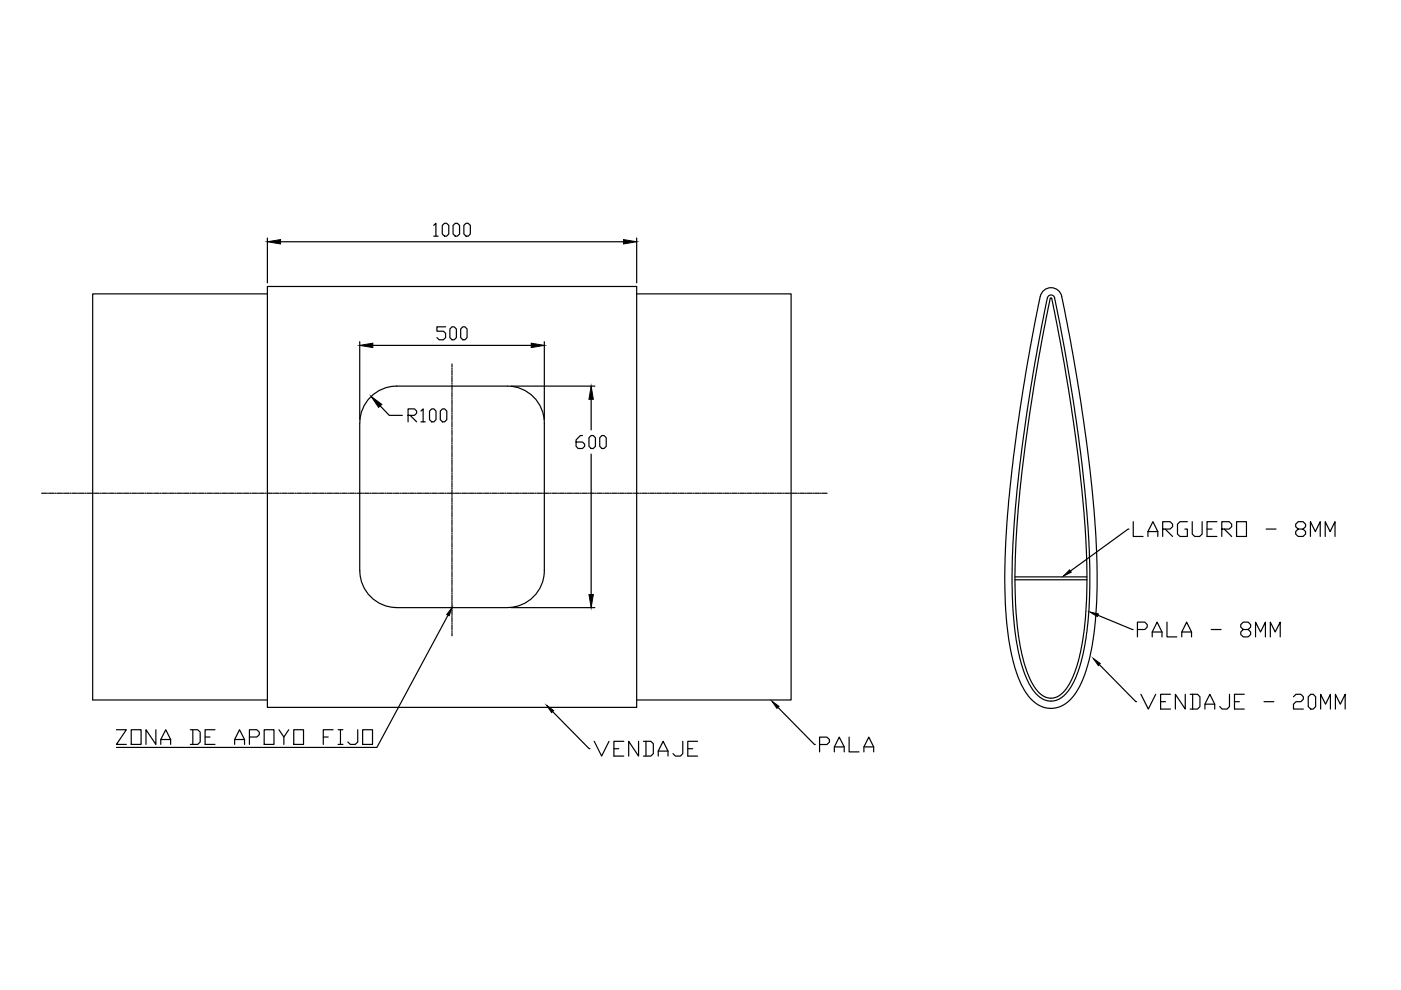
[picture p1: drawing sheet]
<svg xmlns="http://www.w3.org/2000/svg" width="297mm" height="210mm" viewBox="0 0 297 210" stroke-linecap="round" stroke-linejoin="round" font-family="sans-serif">
<defs><g id="words">
<text font-size="15.9" x="162.3" y="160.5">PALA</text>
<text font-size="9.3" x="230" y="136.2">PALA - 8MM</text>
<g font-size="6.2">
<text x="91.4" y="73.4">500</text>
<text x="121" y="96.3">600</text>
</g>
<text font-size="5.7" x="90.7" y="51.2">1000</text>
</g></defs>
<!-- layer: 0 -->
<g fill="none" stroke="#000" stroke-width=".25">
<path d="M56.7 50.5v9.5M59.5 51.3h72.7M135 50.5v9.5M56.7 62.3h-37.1v86.1h37.1M56.7 60.7h78.3v89.3h-78.3zM76.3 72.4v16.5M79 73.2h33.6M95.8 77.2v.6M95.8 78.1v.1M95.8 78.4v1M95.8 79.6v.2M115.4 72.4v16.5"/>
<path d="M135 62.3h32.7v86.1h-32.7M221.4 61.5a2.47 2.47 0 0 1 2.6-.1 2.47 2.47 0 0 1 1.3 2.3l1.7 8.6 1.6 9.6a251.7 251.7 0 0 1 4 41.3l-.4 8.4-.6 5-.7 3.5-.9 2.8-1.4 3.2-1.7 2.3-1.4 1.1-1.9 .6h-2l-1.8-.9-1.7-1.5-1.4-2.3-1.4-3.5-1-3.9-.6-3.9a143 143 0 0 1 .6-31.7 366.4 366.4 0 0 1 6.4-40.1zM222.4 62.7a.9 .9 0 0 1 .9 .1 .9 .9 0 0 1 .4 .9l2.7 14.3a270.3 270.3 0 0 1 4.7 44.5l-.1 4.9-.4 4.8-.5 4.1-.9 4.1-1.1 3.3-.9 1.8-1.2 1.6-1.4 1.1-1.5 .4-1.7-.2-.9-.5-.8-.8-1.1-1.5-1.3-2.5-1-3.4-.9-4.1-.4-3.4a165 165 0 0 1 1.4-35.1l1.3-9.5 1.8-10.9 2.3-12.2 .2-1.3zM222.7 63.2l.3 .1 .5 2.7 2.5 13.5a266.7 266.7 0 0 1 4.4 43v4.8l-.5 5.9-.8 5-1 3.7-1.2 2.8-1.5 2.1-.8 .7-.8 .4-.7 .1-1.3-.1-1.3-.8-1.3-1.6-1.3-2.7-.8-2.2-.9-4-.5-3.8-.4-4.8-.1-6.2 .2-6.8 .5-6.9 1.5-13.7 2.9-19zM80.6 86.1l1.9 2h2.8M86.5 88.1h1.4l.4-.5v-.4l-.4-.5h-1.4v2.7M87 88.1l1.3 1.3M89.2 87.2l.5-.5v2.7M89.2 89.4h1M91.1 87.2l.4-.5h.5l.4 .5v1.8l-.4 .4h-.5l-.4-.4zM93.8 86.7h.5l.4 .5v1.8l-.4 .4h-.5l-.4-.4v-1.8zM95.8 80v1"/>
<path d="M95.8 81.2v.2M95.8 81.6v1M95.8 82.8v.2M95.8 83.2v1M95.8 84.4v.2M95.8 84.8v1M95.8 86v.2M95.8 86.4v1M95.8 87.6v.2M95.8 88v1M95.8 89.2v.2M95.8 89.6v1"/>
<path d="M95.8 90.8v.2M95.8 91.2v1M95.8 92.4v.2M95.8 92.8v1M95.8 94v.1M95.8 94.4v.9M95.8 95.5v.3M95.8 95.9v1M95.8 97.1v.2M95.8 97.5v1M95.8 98.7v.2M95.8 99.1v1"/>
<path d="M108.4 81.9h17.7M125.3 84.7v6.5M125.3 96.3v29.8M8.8 104.6h1.1M10.1 104.6h.2M10.5 104.6h1M11.7 104.6h.2M12.1 104.6h1M13.3 104.6h.1M13.7 104.6h1M14.8 104.6h.2M15.2 104.6h1"/>
<path d="M16.4 104.6h.2M16.8 104.6h1M18 104.6h.2M18.4 104.6h1M19.6 104.6h.2M20 104.6h1M21.2 104.6h.2M21.6 104.6h1M22.8 104.6h.2M23.2 104.6h1M24.4 104.6h.2M24.8 104.6h1"/>
<path d="M26 104.6h.2M26.4 104.6h1M27.6 104.6h.2M28 104.6h1M29.2 104.6h.2M29.6 104.6h1M30.8 104.6h.2M31.1 104.6h1M32.3 104.6h.2M32.8 104.6h.9M33.9 104.6h.2M34.3 104.6h1"/>
<path d="M35.5 104.6h.2M35.9 104.6h1M37.1 104.6h.2M37.5 104.6h1M38.7 104.6h.2M39.1 104.6h1M40.3 104.6h.2M40.7 104.6h1M41.9 104.6h.2M42.3 104.6h1M43.5 104.6h.2M43.9 104.6h1"/>
<path d="M45.1 104.6h.2M45.5 104.6h1M46.7 104.6h.2M47.1 104.6h1M48.2 104.6h.3M48.6 104.6h1M49.8 104.6h.2M50.2 104.6h1M51.4 104.6h.2M51.8 104.6h1M53 104.6h.2M53.4 104.6h1"/>
<path d="M54.6 104.6h.2M55 104.6h1M56.2 104.6h.2M56.6 104.6h1M57.8 104.6h.2M58.2 104.6h1M59.4 104.6h.2M59.8 104.6h1M61 104.6h.2M61.4 104.6h1M62.6 104.6h.2M63 104.6h1"/>
<path d="M64.2 104.6h.2M64.6 104.6h1M65.8 104.6h.1M66.2 104.6h.9M67.3 104.6h.2M67.7 104.6h1M68.9 104.6h.2M69.3 104.6h1M70.5 104.6h.2M70.9 104.6h1M72.1 104.6h.2M72.5 104.6h1"/>
<path d="M73.7 104.6h.2M74.1 104.6h1M75.3 104.6h.2M75.7 104.6h1M76.9 104.6h.2M77.3 104.6h1M78.5 104.6h.2M78.9 104.6h1M80.1 104.6h.2M80.5 104.6h1M81.7 104.6h.2M82 104.6h1"/>
<path d="M83.3 104.6h.1M83.7 104.6h.9M84.8 104.6h.2M85.2 104.6h1M86.4 104.6h.2M86.8 104.6h1M88 104.6h.2M88.4 104.6h1M89.6 104.6h.2M90 104.6h1M91.2 104.6h.2M91.6 104.6h1"/>
<path d="M92.8 104.6h.2M93.2 104.6h1M94.4 104.6h.2M94.8 104.6h1M95.8 100.3v.2M95.8 100.7v1M95.8 101.9v.2M95.8 102.3v1M95.8 103.5v.2M95.8 103.9v1M95.8 105.1v.2M95.8 105.5v1"/>
<path d="M95.8 106.7v.2M95.8 107.1v1M95.8 108.3v.2M95.8 108.7v1M95.8 109.9v.2M95.8 110.3v.9M95.8 111.5v.1M95.8 111.8v1M95.8 113v.2M95.8 113.4v1M95.8 114.6v.2M95.8 115v1"/>
<path d="M95.8 116.2v.2M95.8 116.6v1M95.8 117.8v.2M95.8 118.2v1M95.8 119.4v.2M95.8 119.8v1M96 104.6h.2M96.4 104.6h1M97.6 104.6h.2M98 104.6h1M99.2 104.6h.2M99.6 104.6h.9"/>
<path d="M100.7 104.6h.3M101.1 104.6h1M102.3 104.6h.2M102.7 104.6h1M103.9 104.6h.2M104.3 104.6h1M105.5 104.6h.2M105.9 104.6h1M107.1 104.6h.2M107.5 104.6h1M108.7 104.6h.2M109.1 104.6h1"/>
<path d="M110.3 104.6h.2M110.7 104.6h1M111.9 104.6h.2M112.3 104.6h1M113.5 104.6h.2M113.9 104.6h1M115.1 104.6h.2M115.5 104.6h1M116.7 104.6h.1M117.1 104.6h1M118.2 104.6h.3M118.6 104.6h1"/>
<path d="M119.8 104.6h.2M120.2 104.6h1M121.4 104.6h.2M121.8 104.6h1M123 104.6h.2M123.4 104.6h1M124.6 104.6h.2M125 104.6h1M126.2 104.6h.2M126.6 104.6h1M127.8 104.6h.2M128.2 104.6h1"/>
<path d="M129.4 104.6h.2M129.8 104.6h1M131 104.6h.2M131.4 104.6h1M132.6 104.6h.2M133 104.6h.9M134.2 104.6h.2M134.5 104.6h1M135.7 104.6h.2M136.2 104.6h.9M137.3 104.6h.2M137.7 104.6h1"/>
<path d="M138.9 104.6h.2M139.3 104.6h1M140.5 104.6h.2M140.9 104.6h1M142.1 104.6h.2M142.5 104.6h1M143.7 104.6h.2M144.1 104.6h1M145.3 104.6h.2M145.7 104.6h1M146.9 104.6h.2M147.3 104.6h1"/>
<path d="M148.5 104.6h.2M148.9 104.6h1M150.1 104.6h.2M150.5 104.6h1M151.6 104.6h.3M152 104.6h1M153.3 104.6h.1M153.6 104.6h1M154.8 104.6h.2M155.2 104.6h1M156.4 104.6h.2M156.8 104.6h1"/>
<path d="M158 104.6h.2M158.4 104.6h1M159.6 104.6h.2M160 104.6h1M161.2 104.6h.2M161.6 104.6h1M162.8 104.6h.2M163.2 104.6h1M164.4 104.6h.2M164.8 104.6h1M166 104.6h.2M166.4 104.6h1"/>
<path d="M167.6 104.6h.2M168 104.6h1M169.1 104.6h.2M169.6 104.6h.9M170.7 104.6h.2M171.1 104.6h1M172.3 104.6h.2M172.7 104.6h1M173.9 104.6h.2M174.3 104.6h1.1M239.4 112.2l-12.5 8.9M240.3 110.6v3.1h2"/>
<path d="M243.4 113.7v-1l1-2.1 1.1 2.1v1M243.4 112.7h2.1M246.5 112.2h1.6l.5-.5v-.6l-.5-.5h-1.6v3.1M247 112.2l1.6 1.5M251.7 110.6h-1.5l-.6 .5v2.1l.6 .5h1.5v-1.5h-.5M252.8 110.6v2.6l.5 .5h1l.6-.5v-2.6M255.9 112.2h1.1M258 110.6h-2.1v3.1h2.1M259 112.2h1.6l.5-.5v-.6l-.5-.5h-1.6v3.1M259.6 112.2l1.5 1.5M262.2 110.6h2.1v3.1h-2.1zM268.4 112.2h2.1"/>
<path d="M275.2 112.2l-.5-.5v-.6l.5-.5h1.1l.5 .5v.6l-.5 .5h-1.1l-.5 .5v.5l.5 .5h1.1l.5-.5v-.5l-.5-.5M277.8 113.7v-3.1l1.1 2.1 1-2.1v3.1M281 113.7v-3.1l1 2.1 1-2.1v3.1M84.1 128.8h23.5M84.1 128.8a7.9 7.9 0 0 1-7.8-7.8v-31.3a7.8 7.8 0 0 1 7.8-7.8h23.5a7.8 7.8 0 0 1 7.8 7.8v31.3a7.8 7.8 0 0 1-7.8 7.8M95 130.4l-15.1 28.1h-55.2M95.8 121v.2M95.8 121.4v1M95.8 122.6v.2M95.8 123v1M95.8 124.2v.2M95.8 124.6v1"/>
<path d="M95.8 125.8v.2M95.8 126.2v1M95.8 127.4v.2M95.8 127.8v.9M95.8 128.9v.3M95.8 129.3v1M95.8 130.5v.2M95.8 130.9v1M95.8 132.1v.2M95.8 132.5v1M95.8 133.7v.2M95.8 134.1v.7"/>
<path d="M108.4 128.8h17.7M215.2 122.9h15.2M215.2 122.3h15.2M24.7 154.7h2.1l-2.1 3.1h2.1M27.8 154.7h2.1v3.1h-2.1zM33 154.7v3.1l-2-3.1v3.1M34.1 157.8v-1l1-2.1 1.1 2.1v1M34.1 156.8h2.1M40.4 154.7h1.5l.5 .5v2.1l-.5 .5h-1.5M40.9 154.7v3.1M43.5 156.3h1M45.6 154.7h-2.1v3.1h2.1"/>
<path d="M49.7 157.8v-1l1.1-2.1 1 2.1v1M49.7 156.8h2.1M52.9 156.3h1.5l.6-.5v-.6l-.6-.5h-1.5v3.1M56 154.7h2.1v3.1h-2.1zM59.1 154.7l1.1 1.6v1.5M61.2 154.7l-1 1.6M62.3 154.7h2.1v3.1h-2.1zM68.5 156.3h1.1M70.6 154.7h-2.1v3.1M71.7 157.8h1M71.7 154.7h1M72.2 154.7v3.1"/>
<path d="M75.8 154.7v2.6l-.5 .5h-1l-.5-.5M76.9 154.7h2.1v3.1h-2.1zM117.2 150.9l7.7 7.8h.2M126 157.2l1.6 3.1 1.5-3.1M130.2 158.7h1M132.3 157.2h-2.1v3.1h2.1M135.4 157.2v3.1l-2.1-3.1v3.1M136.4 157.2h1.6l.5 .5v2.1l-.5 .5h-1.6M137 157.2v3.1M139.6 159.3h2M144.8 157.2v2.6l-.5 .5h-1.1l-.5-.5M145.8 158.7h1.1"/>
<path d="M147.9 157.2h-2.1v3.1h2.1M233.1 140.9l7.7 7.9h.2M241.9 147.2l1.6 3.1 1.5-3.1M246.1 148.8h1M248.2 147.2h-2.1v3.1h2.1M251.3 147.2v3.1l-2.1-3.1v3.1M252.3 147.2h1.6l.5 .5v2.1l-.5 .5h-1.6M252.9 147.2v3.1M255.5 150.3v-1l1-2.1 1 2.1v1M255.5 149.3h2M260.7 147.2v2.6l-.5 .5h-1.1l-.5-.5M261.7 148.8h1.1"/>
<path d="M263.8 147.2h-2.1v3.1h2.1M268 148.8h2.1M274.2 147.7l.6-.5h1l.5 .5v.5l-.5 .6h-1l-.6 .5v1h2.1M277.4 147.7l.5-.5h.5l.5 .5v2.1l-.5 .5h-.5l-.5-.5zM280 150.3v-3.1l1 2.1 1.1-2.1v3.1M283.1 150.3v-3.1l1.1 2.1 1-2.1v3.1M139.6 160.3v-1l1-2.1 1 2.1v1"/>
</g>
<path d="M56.7 51.3l2.8-.5v.9zM132.2 50.8l2.8 .5-2.8 .4zM76.3 73.2l2.7-.4v.9zM112.6 72.8l2.8 .4-2.8 .5zM78.7 84l2.2 1.7-.6 .7zM125.3 81.9l.5 2.8h-.9zM95.8 128.8l-.6 1.8-.5-.3zM124.9 126.1h.9l-.5 2.7zM226.8 120.8l.3 .5-1.6 .8zM115.9 149.6l1.5 1.1-.4 .4zM231.8 139.6l1.5 1.1-.4 .4z" fill="#000" stroke="#000" stroke-width=".21"/>
<use href="#words"/>
</svg>
